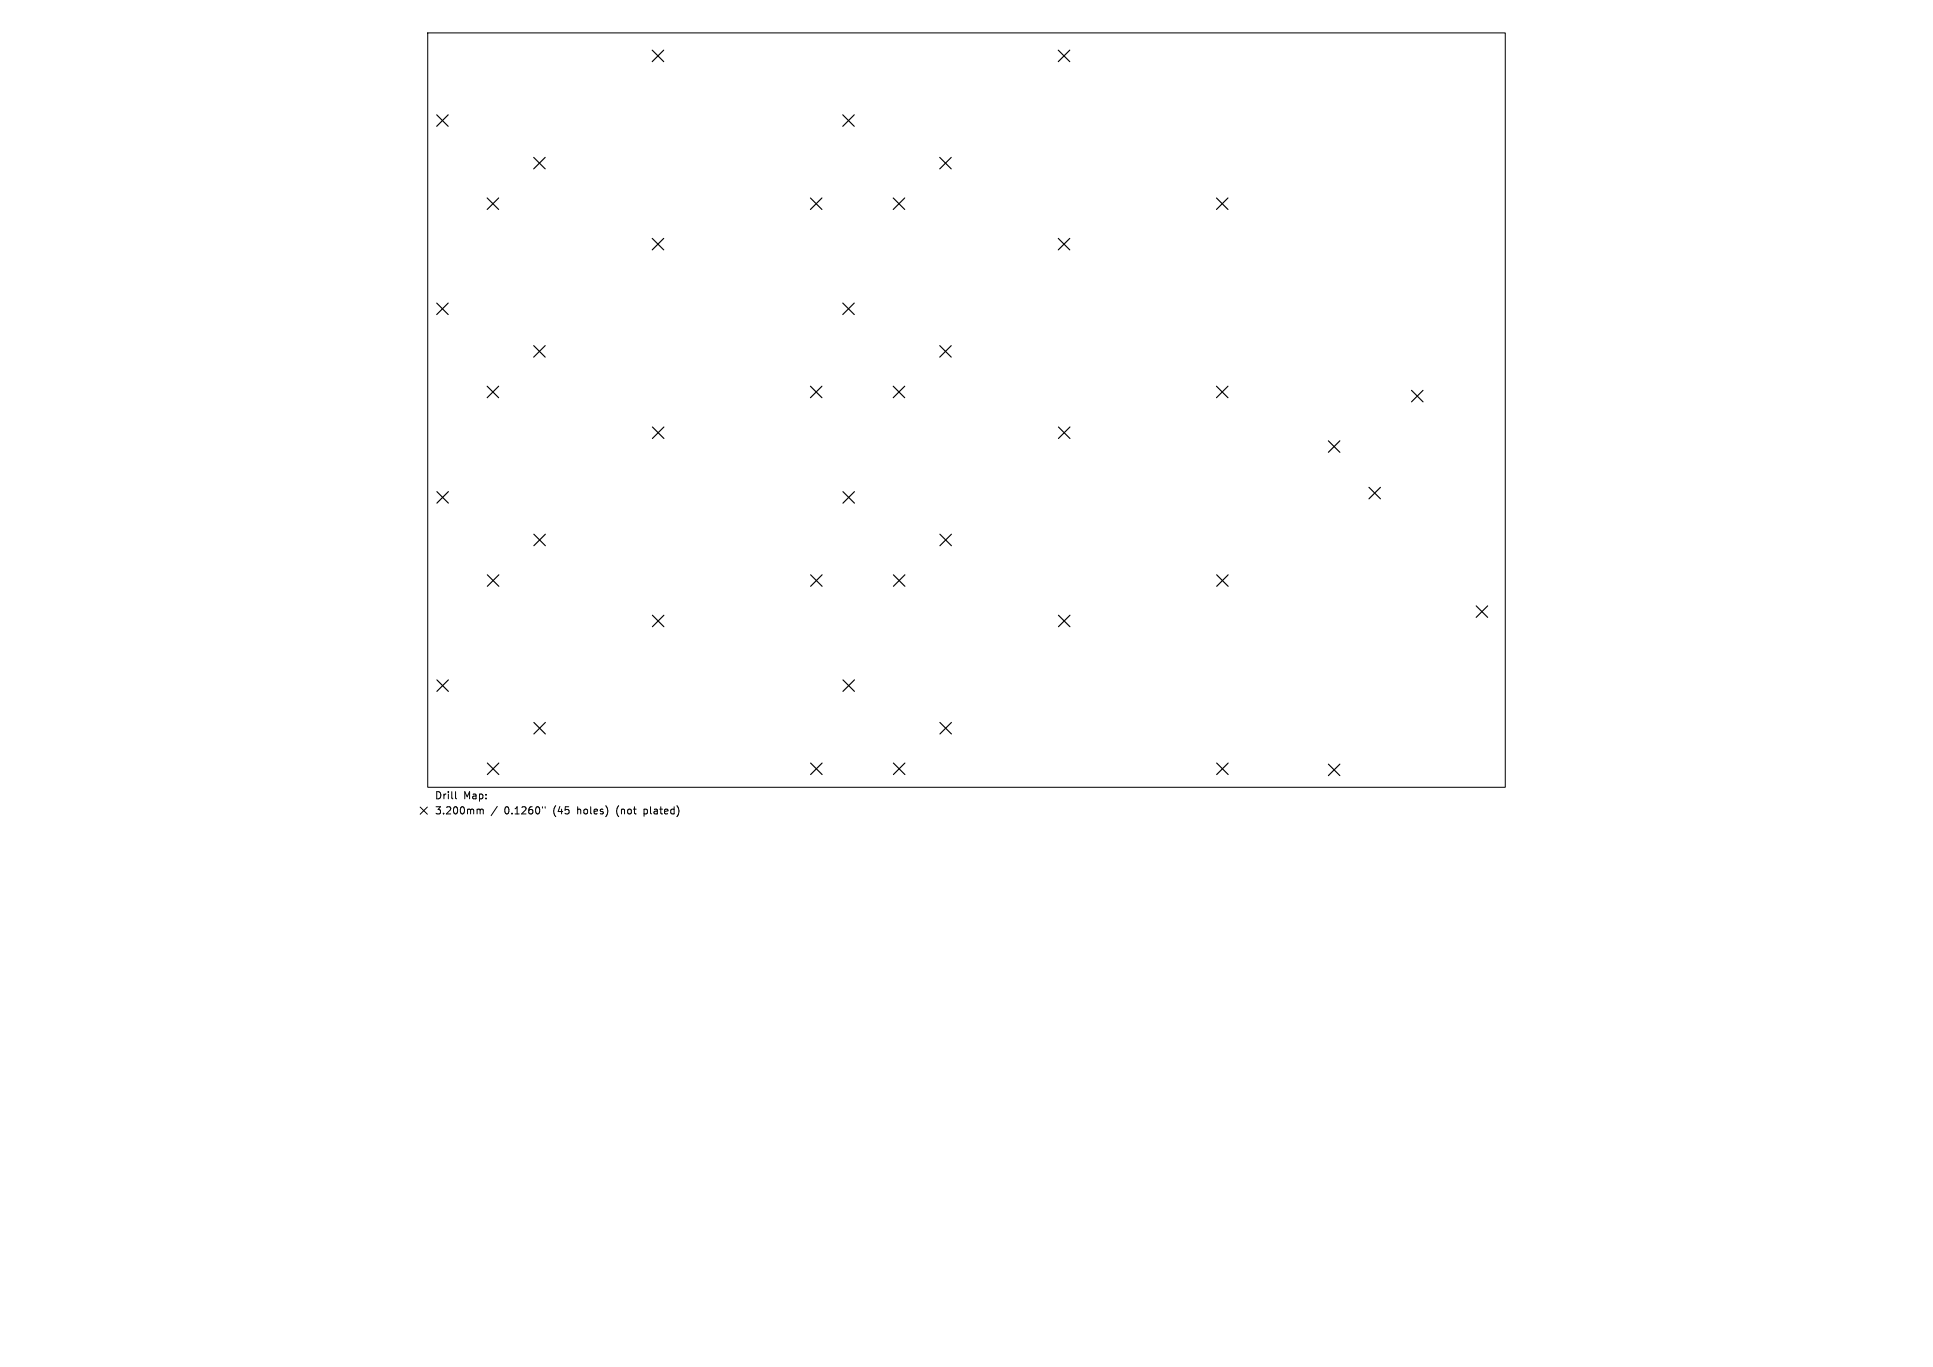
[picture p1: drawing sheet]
<svg xmlns="http://www.w3.org/2000/svg" width="297mm" height="210mm" viewBox="0 0 297 210" stroke-linecap="round" stroke-linejoin="round" font-family="sans-serif">
<defs><g id="words">
<g font-size="1.5">
<text x="66.8" y="122.9">Drill</text>
<text x="66.8" y="125.3">3.200mm</text>
<text x="71.2" y="122.9">Map:</text>
<text x="77.5" y="125.3">0.1260&quot;</text>
<text x="85.1" y="125.3">(45</text>
<text x="88.9" y="125.3">holes)</text>
<text x="95" y="125.3">(not</text>
<text x="99.3" y="125.3">plated)</text>
</g>
</g></defs>
<path d="M65.7 5.1h165.6v115.8h-165.6zM64.6 124l1.1 1.1M65.7 124l-1.1 1.1M70 121.6v1l.2 .1M73.5 124.3l.3 .2M73.8 124.5l.1-.2 .3 .1 .1 .6M73.8 124.5v.5M76.4 123.9l-.9 1.4M83.3 123.9v.2M83.8 123.9v.2" fill="none" stroke="#000" stroke-width=".15"/>
<g fill="none" stroke="#000" stroke-width=".18">
<path d="M67.1 17.6l1.8 1.8M68.9 17.6l-1.8 1.8M100.2 7.7l1.8 1.8M102 7.7l-1.8 1.8M129.5 17.6l1.8 1.8M131.3 17.6l-1.8 1.8M162.6 7.7l1.8 1.8M164.4 7.7l-1.8 1.8M74.9 30.4l1.7 1.8M76.6 30.4l-1.7 1.8M82 24.2l1.8 1.7M83.8 24.2l-1.8 1.7"/>
<path d="M100.2 36.6l1.8 1.8M102 36.6l-1.8 1.8M124.5 30.4l1.8 1.8M126.3 30.4l-1.8 1.8M137.2 30.4l1.8 1.8M139 30.4l-1.8 1.8M144.4 24.2l1.8 1.7M146.2 24.2l-1.8 1.7M162.6 36.6l1.8 1.8M164.4 36.6l-1.8 1.8M186.9 30.4l1.8 1.8M188.7 30.4l-1.8 1.8"/>
<path d="M67.1 46.6l1.8 1.7M68.9 46.6l-1.8 1.7M74.9 59.3l1.7 1.8M76.6 59.3l-1.7 1.8M82 53.1l1.8 1.8M83.8 53.1l-1.8 1.8M124.5 59.3l1.8 1.8M126.3 59.3l-1.8 1.8M129.5 46.6l1.8 1.7M131.3 46.6l-1.8 1.7M137.2 59.3l1.8 1.8M139 59.3l-1.8 1.8"/>
<path d="M144.4 53.1l1.8 1.8M146.2 53.1l-1.8 1.8M186.9 59.3l1.8 1.8M188.7 59.3l-1.8 1.8M216.9 60l1.7 1.7M218.6 60l-1.7 1.7M67.1 75.5l1.8 1.8M68.9 75.5l-1.8 1.8M100.2 65.6l1.8 1.8M102 65.6l-1.8 1.8M129.5 75.5l1.8 1.8M131.3 75.5l-1.8 1.8"/>
<path d="M162.6 65.6l1.8 1.8M164.4 65.6l-1.8 1.8M204.1 67.7l1.8 1.8M205.9 67.7l-1.8 1.8M210.3 74.9l1.8 1.7M212.1 74.9l-1.8 1.7M74.9 88.3l1.7 1.8M76.6 88.3l-1.7 1.8M82 82.1l1.8 1.7M83.8 82.1l-1.8 1.7M100.2 94.5l1.8 1.8M102 94.5l-1.8 1.8"/>
<path d="M124.5 88.3l1.8 1.8M126.3 88.3l-1.8 1.8M137.3 88.3l1.7 1.8M139 88.3l-1.7 1.8M144.4 82.1l1.8 1.7M146.2 82.1l-1.8 1.7M162.6 94.5l1.8 1.8M164.4 94.5l-1.8 1.8M186.9 88.3l1.8 1.8M188.7 88.3l-1.8 1.8M226.8 93.1l1.8 1.7M228.6 93.1l-1.8 1.7"/>
<path d="M67.1 104.4l1.8 1.8M68.9 104.4l-1.8 1.8M74.9 117.2l1.7 1.8M76.6 117.2l-1.7 1.8M82 111l1.8 1.8M83.8 111l-1.8 1.8M124.5 117.2l1.8 1.8M126.3 117.2l-1.8 1.8M129.5 104.4l1.8 1.8M131.3 104.4l-1.8 1.8M137.3 117.2l1.7 1.8M139 117.2l-1.7 1.8"/>
<path d="M144.4 111l1.8 1.8M146.2 111l-1.8 1.8M186.9 117.2l1.8 1.8M188.7 117.2l-1.8 1.8M204.1 117.4l1.8 1.8M205.9 117.4l-1.8 1.8"/>
</g>
<use href="#words"/>
</svg>
